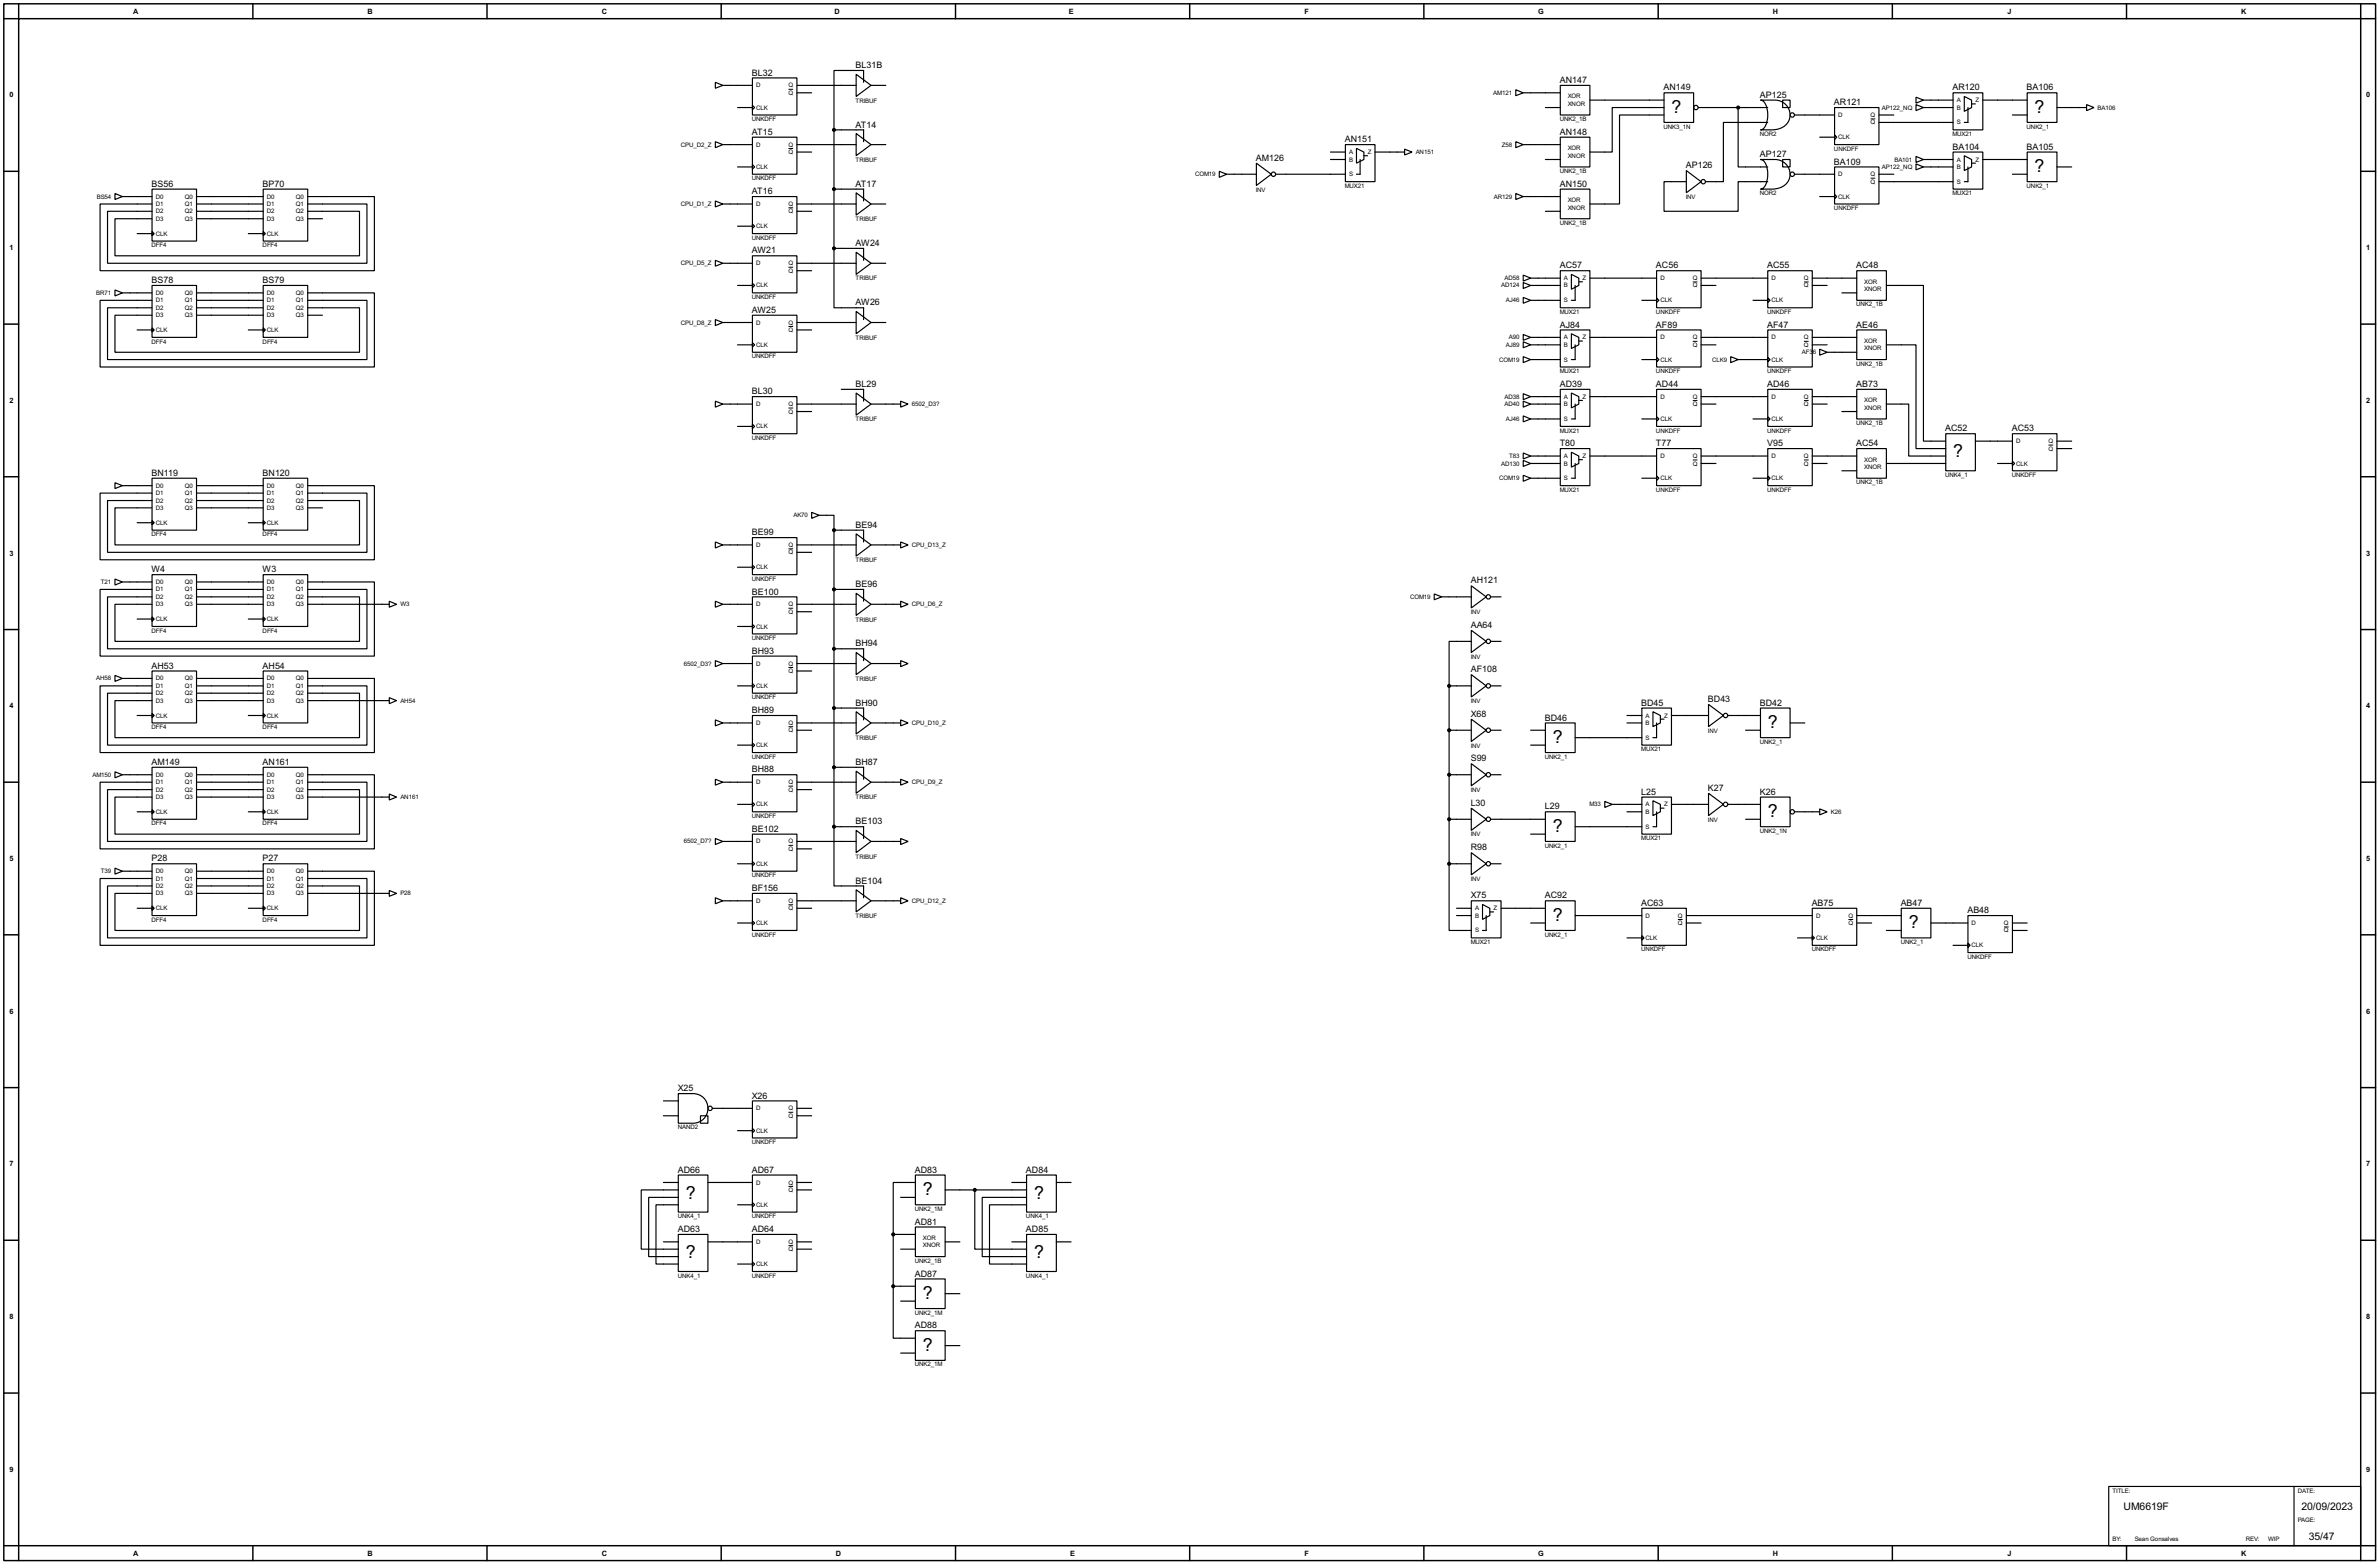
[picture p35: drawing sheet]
<svg xmlns="http://www.w3.org/2000/svg" width="815mm" height="536mm" viewBox="0 0 815 536" stroke-linecap="round" stroke-linejoin="round" font-family="sans-serif">
<defs><g id="words">
<g font-size="6.9">
<text x="572.8" y="38.6">?</text>
<text x="697.3" y="38.6">?</text>
<text x="697.3" y="58.8">?</text>
<text x="669.3" y="156.6">?</text>
<text x="605.8" y="249.4">?</text>
<text x="532.2" y="254.5">?</text>
<text x="605.8" y="279.9">?</text>
<text x="532.2" y="285">?</text>
<text x="532.2" y="315.4">?</text>
<text x="654.1" y="318">?</text>
<text x="235" y="410.6">?</text>
<text x="316.3" y="409.4">?</text>
<text x="354.4" y="410.6">?</text>
<text x="235" y="431">?</text>
<text x="354.4" y="431">?</text>
<text x="316.3" y="445">?</text>
<text x="316.3" y="462.8">?</text>
</g>
<g font-size="4">
<text x="727.8" y="517.5">UM6619F</text>
<text x="788.7" y="517.5">20/09/2023</text>
<text x="791.3" y="527.6">35/47</text>
</g>
<g font-size="3.4">
<text x="293.2" y="23.3">BL31B</text>
<text x="257.7" y="25.9">BL32</text>
<text x="534.5" y="28.4">AN147</text>
<text x="570.1" y="31">AN149</text>
<text x="603.1" y="33.5">AP125</text>
<text x="669.1" y="31">AR120</text>
<text x="694.5" y="31">BA106</text>
<text x="628.5" y="36">AR121</text>
<text x="257.7" y="46.2">AT15</text>
<text x="293.2" y="43.7">AT14</text>
<text x="534.5" y="46.2">AN148</text>
<text x="460.9" y="48.7">AN151</text>
<text x="603.1" y="53.8">AP127</text>
<text x="669.1" y="51.3">BA104</text>
<text x="694.5" y="51.3">BA105</text>
<text x="430.4" y="55.1">AM126</text>
<text x="577.7" y="57.7">AP126</text>
<text x="628.5" y="56.4">BA109</text>
<text x="51.9" y="64">BS56</text>
<text x="90" y="64">BP70</text>
<text x="293.2" y="64">AT17</text>
<text x="534.5" y="64">AN150</text>
<text x="257.7" y="66.5">AT16</text>
<text x="257.7" y="86.8">AW21</text>
<text x="293.2" y="84.3">AW24</text>
<text x="534.5" y="92">AC57</text>
<text x="567.5" y="92">AC56</text>
<text x="605.6" y="92">AC55</text>
<text x="636.1" y="92">AC48</text>
<text x="51.9" y="97">BS78</text>
<text x="90" y="97">BS79</text>
<text x="257.7" y="107.2">AW25</text>
<text x="293.2" y="104.7">AW26</text>
<text x="534.5" y="112.2">AJ84</text>
<text x="567.5" y="112.2">AF89</text>
<text x="605.6" y="112.2">AF47</text>
<text x="636.1" y="112.2">AE46</text>
<text x="257.7" y="135.1">BL30</text>
<text x="293.2" y="132.6">BL29</text>
<text x="534.5" y="132.6">AD39</text>
<text x="567.5" y="132.6">AD44</text>
<text x="605.6" y="132.6">AD46</text>
<text x="636.1" y="132.6">AB73</text>
<text x="666.6" y="147.8">AC52</text>
<text x="689.5" y="147.8">AC53</text>
<text x="534.5" y="152.9">T80</text>
<text x="567.5" y="152.9">T77</text>
<text x="605.6" y="152.9">V95</text>
<text x="636.1" y="152.9">AC54</text>
<text x="51.9" y="163">BN119</text>
<text x="90" y="163">BN120</text>
<text x="257.7" y="183.4">BE99</text>
<text x="293.2" y="180.9">BE94</text>
<text x="51.9" y="196.1">W4</text>
<text x="90" y="196.1">W3</text>
<text x="257.7" y="203.7">BE100</text>
<text x="293.2" y="201.2">BE96</text>
<text x="504" y="199.9">AH121</text>
<text x="504" y="215.2">AA64</text>
<text x="293.2" y="221.5">BH94</text>
<text x="257.7" y="224">BH93</text>
<text x="51.9" y="229.1">AH53</text>
<text x="90" y="229.1">AH54</text>
<text x="504" y="230.4">AF108</text>
<text x="257.7" y="244.4">BH89</text>
<text x="293.2" y="241.8">BH90</text>
<text x="504" y="245.6">X68</text>
<text x="562.5" y="241.8">BD45</text>
<text x="585.3" y="240.6">BD43</text>
<text x="603.1" y="241.8">BD42</text>
<text x="529.4" y="246.9">BD46</text>
<text x="51.9" y="262.1">AM149</text>
<text x="90" y="262.1">AN161</text>
<text x="293.2" y="262.1">BH87</text>
<text x="504" y="260.9">S99</text>
<text x="257.7" y="264.7">BH88</text>
<text x="562.5" y="272.3">L25</text>
<text x="585.3" y="271">K27</text>
<text x="603.1" y="272.3">K26</text>
<text x="504" y="276.1">L30</text>
<text x="529.4" y="277.4">L29</text>
<text x="257.7" y="285">BE102</text>
<text x="293.2" y="282.5">BE103</text>
<text x="504" y="291.4">R98</text>
<text x="51.9" y="295.2">P28</text>
<text x="90" y="295.2">P27</text>
<text x="257.7" y="305.3">BF156</text>
<text x="293.2" y="302.8">BE104</text>
<text x="504" y="307.9">X75</text>
<text x="529.4" y="307.9">AC92</text>
<text x="562.5" y="310.4">AC63</text>
<text x="620.9" y="310.4">AB75</text>
<text x="651.4" y="310.4">AB47</text>
<text x="674.2" y="312.9">AB48</text>
<text x="232.3" y="373.9">X25</text>
<text x="257.7" y="376.4">X26</text>
<text x="232.3" y="401.8">AD66</text>
<text x="257.7" y="401.8">AD67</text>
<text x="313.5" y="401.8">AD83</text>
<text x="351.6" y="401.8">AD84</text>
<text x="313.5" y="419.6">AD81</text>
<text x="232.3" y="422.2">AD63</text>
<text x="257.7" y="422.2">AD64</text>
<text x="351.6" y="422.2">AD85</text>
<text x="313.5" y="437.4">AD87</text>
<text x="313.5" y="455.2">AD88</text>
</g>
<g font-size="2.8">
<text x="45.7" y="4.7">A</text>
<text x="126" y="4.7">B</text>
<text x="206.2" y="4.7">C</text>
<text x="286" y="4.7">D</text>
<text x="366.3" y="4.7">E</text>
<text x="447.1" y="4.7">F</text>
<text x="527.2" y="4.7">G</text>
<text x="607.5" y="4.7">H</text>
<text x="688" y="4.7">J</text>
<text x="768.1" y="4.7">K</text>
<text x="3.2" y="33.4">0</text>
<text x="810.9" y="33.4">0</text>
<text x="3.2" y="85.7">1</text>
<text x="810.9" y="85.7">1</text>
<text x="3.2" y="138.1">2</text>
<text x="810.9" y="138.1">2</text>
<text x="3.2" y="190.4">3</text>
<text x="810.9" y="190.4">3</text>
<text x="3.2" y="242.7">4</text>
<text x="810.9" y="242.7">4</text>
<text x="3.2" y="295">5</text>
<text x="810.9" y="295">5</text>
<text x="3.2" y="347.4">6</text>
<text x="810.9" y="347.4">6</text>
<text x="3.2" y="399.7">7</text>
<text x="810.9" y="399.7">7</text>
<text x="3.2" y="452">8</text>
<text x="810.9" y="452">8</text>
<text x="3.2" y="504.3">9</text>
<text x="810.9" y="504.3">9</text>
<text x="45.7" y="533">A</text>
<text x="126" y="533">B</text>
<text x="206.2" y="533">C</text>
<text x="286.5" y="533">D</text>
<text x="366.8" y="533">E</text>
<text x="447.1" y="533">F</text>
<text x="527.2" y="533">G</text>
<text x="607.5" y="533">H</text>
<text x="688" y="533">J</text>
<text x="768.1" y="533">K</text>
</g>
<g font-size="2.4">
<text x="259.1" y="30">D</text>
<text x="270.2" y="30">Q</text>
<text x="270.2" y="32.5">Q</text>
<text x="293.2" y="35.2">TRIBUF</text>
<text x="511.8" y="32.5">AM121</text>
<text x="537.3" y="33.7">XOR</text>
<text x="670.6" y="35">A</text>
<text x="677" y="35">Z</text>
<text x="257.7" y="41.5">UNKDFF</text>
<text x="259.1" y="37.5">CLK</text>
<text x="534.5" y="41.5">UNK2_1B</text>
<text x="537.3" y="36.2">XNOR</text>
<text x="630" y="40.1">D</text>
<text x="641.1" y="40.1">Q</text>
<text x="645" y="37.5">AP122_NQ</text>
<text x="670.6" y="37.5">B</text>
<text x="718.9" y="37.5">BA106</text>
<text x="570.1" y="44.1">UNK3_1N</text>
<text x="603.1" y="46.6">NOR2</text>
<text x="630" y="47.7">CLK</text>
<text x="641.1" y="42.7">Q</text>
<text x="669.1" y="46.6">MUX21</text>
<text x="670.6" y="42.7">S</text>
<text x="694.5" y="44.1">UNK2_1</text>
<text x="233.3" y="50.2">CPU_D2_Z</text>
<text x="259.1" y="50.2">D</text>
<text x="270.2" y="52.8">Q</text>
<text x="270.2" y="50.2">Q</text>
<text x="462.3" y="52.8">A</text>
<text x="468.7" y="52.8">Z</text>
<text x="485.2" y="52.8">AN151</text>
<text x="514.7" y="50.2">Z58</text>
<text x="537.3" y="51.5">XOR</text>
<text x="628.5" y="51.6">UNKDFF</text>
<text x="259.1" y="57.9">CLK</text>
<text x="293.2" y="55.5">TRIBUF</text>
<text x="462.3" y="55.4">B</text>
<text x="534.5" y="59.3">UNK2_1B</text>
<text x="537.3" y="54">XNOR</text>
<text x="645" y="57.9">AP122_NQ</text>
<text x="649.2" y="55.4">BA101</text>
<text x="670.6" y="55.4">A</text>
<text x="670.6" y="57.9">B</text>
<text x="677" y="55.4">Z</text>
<text x="257.7" y="61.8">UNKDFF</text>
<text x="409.6" y="60.4">COM19</text>
<text x="430.4" y="65.6">INV</text>
<text x="460.9" y="64.3">MUX21</text>
<text x="462.3" y="60.4">S</text>
<text x="630" y="60.4">D</text>
<text x="641.1" y="62.9">Q</text>
<text x="641.1" y="60.4">Q</text>
<text x="670.6" y="62.9">S</text>
<text x="694.5" y="64.3">UNK2_1</text>
<text x="33.2" y="68.1">BS54</text>
<text x="53.4" y="68.1">D0</text>
<text x="53.4" y="70.6">D1</text>
<text x="63.3" y="68.1">Q0</text>
<text x="63.3" y="70.6">Q1</text>
<text x="91.5" y="68.1">D0</text>
<text x="91.5" y="70.6">D1</text>
<text x="101.4" y="68.1">Q0</text>
<text x="101.4" y="70.6">Q1</text>
<text x="233.3" y="70.6">CPU_D1_Z</text>
<text x="259.1" y="70.6">D</text>
<text x="270.2" y="70.6">Q</text>
<text x="511.9" y="68.1">AR129</text>
<text x="537.3" y="69.2">XOR</text>
<text x="537.3" y="71.8">XNOR</text>
<text x="577.7" y="68.2">INV</text>
<text x="603.1" y="66.9">NOR2</text>
<text x="628.5" y="72">UNKDFF</text>
<text x="630" y="68.1">CLK</text>
<text x="669.1" y="66.9">MUX21</text>
<text x="53.4" y="73.1">D2</text>
<text x="53.4" y="75.6">D3</text>
<text x="63.3" y="73.1">Q2</text>
<text x="63.3" y="75.6">Q3</text>
<text x="91.5" y="73.1">D2</text>
<text x="91.5" y="75.6">D3</text>
<text x="101.4" y="73.1">Q2</text>
<text x="101.4" y="75.6">Q3</text>
<text x="270.2" y="73.1">Q</text>
<text x="293.2" y="75.8">TRIBUF</text>
<text x="534.5" y="77">UNK2_1B</text>
<text x="53.4" y="80.8">CLK</text>
<text x="91.5" y="80.8">CLK</text>
<text x="257.7" y="82.2">UNKDFF</text>
<text x="259.1" y="78.2">CLK</text>
<text x="51.9" y="84.7">DFF4</text>
<text x="90" y="84.7">DFF4</text>
<text x="233.3" y="90.9">CPU_D5_Z</text>
<text x="259.1" y="90.9">D</text>
<text x="270.2" y="93.5">Q</text>
<text x="270.2" y="90.9">Q</text>
<text x="515.6" y="96">AD58</text>
<text x="536" y="96">A</text>
<text x="542.4" y="96">Z</text>
<text x="569" y="96">D</text>
<text x="580.1" y="96">Q</text>
<text x="607.1" y="96">D</text>
<text x="618.2" y="96">Q</text>
<text x="33" y="101">BR71</text>
<text x="53.4" y="101">D0</text>
<text x="63.3" y="101">Q0</text>
<text x="91.5" y="101">D0</text>
<text x="101.4" y="101">Q0</text>
<text x="259.1" y="98.5">CLK</text>
<text x="293.2" y="96.1">TRIBUF</text>
<text x="514.5" y="98.5">AD124</text>
<text x="536" y="98.5">B</text>
<text x="580.1" y="98.5">Q</text>
<text x="618.2" y="98.5">Q</text>
<text x="638.9" y="97.2">XOR</text>
<text x="638.9" y="99.7">XNOR</text>
<text x="53.4" y="103.6">D1</text>
<text x="53.4" y="106.2">D2</text>
<text x="63.3" y="103.6">Q1</text>
<text x="63.3" y="106.2">Q2</text>
<text x="91.5" y="103.6">D1</text>
<text x="91.5" y="106.2">D2</text>
<text x="101.4" y="103.6">Q1</text>
<text x="101.4" y="106.2">Q2</text>
<text x="257.7" y="102.4">UNKDFF</text>
<text x="516.1" y="103.6">AJ46</text>
<text x="534.5" y="107.6">MUX21</text>
<text x="536" y="103.6">S</text>
<text x="567.5" y="107.6">UNKDFF</text>
<text x="569" y="103.6">CLK</text>
<text x="605.6" y="107.6">UNKDFF</text>
<text x="607.1" y="103.6">CLK</text>
<text x="636.1" y="105">UNK2_1B</text>
<text x="53.4" y="113.7">CLK</text>
<text x="53.4" y="108.7">D3</text>
<text x="63.3" y="108.7">Q3</text>
<text x="91.5" y="113.7">CLK</text>
<text x="91.5" y="108.7">D3</text>
<text x="101.4" y="108.7">Q3</text>
<text x="233.3" y="111.2">CPU_D8_Z</text>
<text x="259.1" y="111.2">D</text>
<text x="270.2" y="113.7">Q</text>
<text x="270.2" y="111.2">Q</text>
<text x="51.9" y="117.7">DFF4</text>
<text x="90" y="117.7">DFF4</text>
<text x="259.1" y="118.9">CLK</text>
<text x="293.2" y="116.4">TRIBUF</text>
<text x="516.1" y="118.9">AJ89</text>
<text x="517.1" y="116.3">A90</text>
<text x="536" y="116.3">A</text>
<text x="536" y="118.9">B</text>
<text x="542.4" y="116.3">Z</text>
<text x="569" y="116.3">D</text>
<text x="580.1" y="118.9">Q</text>
<text x="580.1" y="116.3">Q</text>
<text x="607.1" y="116.3">D</text>
<text x="618.2" y="118.9">Q</text>
<text x="618.2" y="116.3">Q</text>
<text x="638.9" y="117.5">XOR</text>
<text x="257.7" y="122.8">UNKDFF</text>
<text x="513.7" y="123.9">COM19</text>
<text x="536" y="123.9">S</text>
<text x="569" y="123.9">CLK</text>
<text x="586.7" y="123.9">CLK9</text>
<text x="607.1" y="123.9">CLK</text>
<text x="617.5" y="121.4">AF3</text>
<text x="621.2" y="121.4">6</text>
<text x="636.1" y="125.3">UNK2_1B</text>
<text x="638.9" y="120">XNOR</text>
<text x="534.5" y="127.8">MUX21</text>
<text x="567.5" y="127.8">UNKDFF</text>
<text x="605.6" y="127.8">UNKDFF</text>
<text x="515.6" y="136.6">AD38</text>
<text x="536" y="136.6">A</text>
<text x="542.4" y="136.6">Z</text>
<text x="569" y="136.6">D</text>
<text x="580.1" y="136.6">Q</text>
<text x="607.1" y="136.6">D</text>
<text x="618.2" y="136.6">Q</text>
<text x="638.9" y="137.8">XOR</text>
<text x="259.1" y="139.1">D</text>
<text x="270.2" y="141.7">Q</text>
<text x="270.2" y="139.1">Q</text>
<text x="312.5" y="139.1">6502_D3?</text>
<text x="515.6" y="139.1">AD40</text>
<text x="536" y="139.1">B</text>
<text x="580.1" y="139.1">Q</text>
<text x="618.2" y="139.1">Q</text>
<text x="638.9" y="140.4">XNOR</text>
<text x="259.1" y="146.8">CLK</text>
<text x="293.2" y="144.4">TRIBUF</text>
<text x="516.1" y="144.3">AJ46</text>
<text x="534.5" y="148.2">MUX21</text>
<text x="536" y="144.3">S</text>
<text x="567.5" y="148.2">UNKDFF</text>
<text x="569" y="144.3">CLK</text>
<text x="605.6" y="148.2">UNKDFF</text>
<text x="607.1" y="144.3">CLK</text>
<text x="636.1" y="145.7">UNK2_1B</text>
<text x="257.7" y="150.7">UNKDFF</text>
<text x="690.9" y="151.8">D</text>
<text x="702" y="154.4">Q</text>
<text x="702" y="151.8">Q</text>
<text x="514.5" y="159.5">AD130</text>
<text x="517.2" y="157">T83</text>
<text x="536" y="157">A</text>
<text x="536" y="159.5">B</text>
<text x="542.4" y="157">Z</text>
<text x="569" y="157">D</text>
<text x="580.1" y="159.5">Q</text>
<text x="580.1" y="157">Q</text>
<text x="607.1" y="157">D</text>
<text x="618.2" y="159.5">Q</text>
<text x="618.2" y="157">Q</text>
<text x="638.9" y="158.1">XOR</text>
<text x="638.9" y="160.7">XNOR</text>
<text x="690.9" y="159.5">CLK</text>
<text x="53.4" y="167.1">D0</text>
<text x="63.3" y="167.1">Q0</text>
<text x="91.5" y="167.1">D0</text>
<text x="101.4" y="167.1">Q0</text>
<text x="513.7" y="164.5">COM19</text>
<text x="536" y="164.5">S</text>
<text x="569" y="164.5">CLK</text>
<text x="607.1" y="164.5">CLK</text>
<text x="636.1" y="165.9">UNK2_1B</text>
<text x="666.6" y="163.4">UNK4_1</text>
<text x="689.5" y="163.4">UNKDFF</text>
<text x="53.4" y="169.7">D1</text>
<text x="53.4" y="172.2">D2</text>
<text x="63.3" y="169.7">Q1</text>
<text x="63.3" y="172.2">Q2</text>
<text x="91.5" y="169.7">D1</text>
<text x="91.5" y="172.2">D2</text>
<text x="101.4" y="169.7">Q1</text>
<text x="101.4" y="172.2">Q2</text>
<text x="534.5" y="168.5">MUX21</text>
<text x="567.5" y="168.5">UNKDFF</text>
<text x="605.6" y="168.5">UNKDFF</text>
<text x="53.4" y="179.8">CLK</text>
<text x="53.4" y="174.7">D3</text>
<text x="63.3" y="174.7">Q3</text>
<text x="91.5" y="179.8">CLK</text>
<text x="91.5" y="174.7">D3</text>
<text x="101.4" y="174.7">Q3</text>
<text x="271.9" y="177.3">AK70</text>
<text x="51.9" y="183.8">DFF4</text>
<text x="90" y="183.8">DFF4</text>
<text x="259.1" y="187.4">D</text>
<text x="270.2" y="190">Q</text>
<text x="270.2" y="187.4">Q</text>
<text x="312.5" y="187.4">CPU_D13_Z</text>
<text x="259.1" y="195.1">CLK</text>
<text x="293.2" y="192.7">TRIBUF</text>
<text x="34.6" y="200.1">T21</text>
<text x="53.4" y="200.1">D0</text>
<text x="53.4" y="202.7">D1</text>
<text x="63.3" y="200.1">Q0</text>
<text x="63.3" y="202.7">Q1</text>
<text x="91.5" y="200.1">D0</text>
<text x="91.5" y="202.7">D1</text>
<text x="101.4" y="200.1">Q0</text>
<text x="101.4" y="202.7">Q1</text>
<text x="257.7" y="199">UNKDFF</text>
<text x="53.4" y="205.2">D2</text>
<text x="53.4" y="207.8">D3</text>
<text x="63.3" y="205.2">Q2</text>
<text x="63.3" y="207.8">Q3</text>
<text x="91.5" y="205.2">D2</text>
<text x="91.5" y="207.8">D3</text>
<text x="101.4" y="205.2">Q2</text>
<text x="101.4" y="207.8">Q3</text>
<text x="137.2" y="207.8">W3</text>
<text x="259.1" y="207.8">D</text>
<text x="270.2" y="207.8">Q</text>
<text x="312.5" y="207.8">CPU_D6_Z</text>
<text x="483.2" y="205.2">COM19</text>
<text x="53.4" y="212.8">CLK</text>
<text x="91.5" y="212.8">CLK</text>
<text x="259.1" y="215.4">CLK</text>
<text x="270.2" y="210.3">Q</text>
<text x="293.2" y="213">TRIBUF</text>
<text x="504" y="210.4">INV</text>
<text x="51.9" y="216.8">DFF4</text>
<text x="90" y="216.8">DFF4</text>
<text x="257.7" y="219.3">UNKDFF</text>
<text x="504" y="225.7">INV</text>
<text x="33" y="233.2">AH58</text>
<text x="53.4" y="233.2">D0</text>
<text x="63.3" y="233.2">Q0</text>
<text x="91.5" y="233.2">D0</text>
<text x="101.4" y="233.2">Q0</text>
<text x="234.3" y="228.1">6502_D3?</text>
<text x="259.1" y="228.1">D</text>
<text x="270.2" y="230.6">Q</text>
<text x="270.2" y="228.1">Q</text>
<text x="293.2" y="233.3">TRIBUF</text>
<text x="53.4" y="235.7">D1</text>
<text x="53.4" y="238.2">D2</text>
<text x="63.3" y="235.7">Q1</text>
<text x="63.3" y="238.2">Q2</text>
<text x="91.5" y="235.7">D1</text>
<text x="91.5" y="238.2">D2</text>
<text x="101.4" y="235.7">Q1</text>
<text x="101.4" y="238.2">Q2</text>
<text x="257.7" y="239.6">UNKDFF</text>
<text x="259.1" y="235.7">CLK</text>
<text x="53.4" y="245.9">CLK</text>
<text x="53.4" y="240.8">D3</text>
<text x="63.3" y="240.8">Q3</text>
<text x="91.5" y="245.9">CLK</text>
<text x="91.5" y="240.8">D3</text>
<text x="101.4" y="240.8">Q3</text>
<text x="137.2" y="240.8">AH54</text>
<text x="504" y="240.9">INV</text>
<text x="563.9" y="245.9">A</text>
<text x="570.3" y="245.9">Z</text>
<text x="51.9" y="249.8">DFF4</text>
<text x="90" y="249.8">DFF4</text>
<text x="259.1" y="248.4">D</text>
<text x="270.2" y="250.9">Q</text>
<text x="270.2" y="248.4">Q</text>
<text x="312.5" y="248.4">CPU_D10_Z</text>
<text x="563.9" y="248.4">B</text>
<text x="585.3" y="251.1">INV</text>
<text x="259.1" y="256">CLK</text>
<text x="293.2" y="253.6">TRIBUF</text>
<text x="504" y="256.2">INV</text>
<text x="562.5" y="257.4">MUX21</text>
<text x="563.9" y="253.5">S</text>
<text x="603.1" y="254.9">UNK2_1</text>
<text x="257.7" y="260">UNKDFF</text>
<text x="529.4" y="260">UNK2_1</text>
<text x="31.7" y="266.2">AM150</text>
<text x="53.4" y="266.2">D0</text>
<text x="53.4" y="268.7">D1</text>
<text x="63.3" y="266.2">Q0</text>
<text x="63.3" y="268.7">Q1</text>
<text x="91.5" y="266.2">D0</text>
<text x="91.5" y="268.7">D1</text>
<text x="101.4" y="266.2">Q0</text>
<text x="101.4" y="268.7">Q1</text>
<text x="259.1" y="268.7">D</text>
<text x="270.2" y="268.7">Q</text>
<text x="312.5" y="268.7">CPU_D9_Z</text>
<text x="53.4" y="271.3">D2</text>
<text x="53.4" y="273.8">D3</text>
<text x="63.3" y="271.3">Q2</text>
<text x="63.3" y="273.8">Q3</text>
<text x="91.5" y="271.3">D2</text>
<text x="91.5" y="273.8">D3</text>
<text x="101.4" y="271.3">Q2</text>
<text x="101.4" y="273.8">Q3</text>
<text x="137.2" y="273.8">AN161</text>
<text x="270.2" y="271.3">Q</text>
<text x="293.2" y="273.9">TRIBUF</text>
<text x="504" y="271.4">INV</text>
<text x="53.4" y="278.9">CLK</text>
<text x="91.5" y="278.9">CLK</text>
<text x="257.7" y="280.3">UNKDFF</text>
<text x="259.1" y="276.3">CLK</text>
<text x="544.7" y="276.3">M33</text>
<text x="563.9" y="276.3">A</text>
<text x="563.9" y="278.9">B</text>
<text x="570.3" y="276.3">Z</text>
<text x="585.3" y="281.6">INV</text>
<text x="627.4" y="278.9">K26</text>
<text x="51.9" y="282.8">DFF4</text>
<text x="90" y="282.8">DFF4</text>
<text x="504" y="286.6">INV</text>
<text x="562.5" y="287.9">MUX21</text>
<text x="563.9" y="284">S</text>
<text x="603.1" y="285.4">UNK2_1N</text>
<text x="234.3" y="289">6502_D7?</text>
<text x="259.1" y="289">D</text>
<text x="270.2" y="291.6">Q</text>
<text x="270.2" y="289">Q</text>
<text x="529.4" y="290.4">UNK2_1</text>
<text x="34.6" y="299.2">T39</text>
<text x="53.4" y="299.2">D0</text>
<text x="63.3" y="299.2">Q0</text>
<text x="91.5" y="299.2">D0</text>
<text x="101.4" y="299.2">Q0</text>
<text x="259.1" y="296.7">CLK</text>
<text x="293.2" y="294.3">TRIBUF</text>
<text x="53.4" y="301.7">D1</text>
<text x="53.4" y="304.3">D2</text>
<text x="63.3" y="301.7">Q1</text>
<text x="63.3" y="304.3">Q2</text>
<text x="91.5" y="301.7">D1</text>
<text x="91.5" y="304.3">D2</text>
<text x="101.4" y="301.7">Q1</text>
<text x="101.4" y="304.3">Q2</text>
<text x="257.7" y="300.6">UNKDFF</text>
<text x="504" y="301.9">INV</text>
<text x="53.4" y="311.9">CLK</text>
<text x="53.4" y="306.8">D3</text>
<text x="63.3" y="306.8">Q3</text>
<text x="91.5" y="311.9">CLK</text>
<text x="91.5" y="306.8">D3</text>
<text x="101.4" y="306.8">Q3</text>
<text x="137.2" y="306.8">P28</text>
<text x="259.1" y="309.4">D</text>
<text x="270.2" y="311.9">Q</text>
<text x="270.2" y="309.4">Q</text>
<text x="312.5" y="309.4">CPU_D12_Z</text>
<text x="505.5" y="311.9">A</text>
<text x="511.9" y="311.9">Z</text>
<text x="51.9" y="315.8">DFF4</text>
<text x="90" y="315.8">DFF4</text>
<text x="259.1" y="317">CLK</text>
<text x="293.2" y="314.6">TRIBUF</text>
<text x="505.5" y="314.4">B</text>
<text x="563.9" y="314.4">D</text>
<text x="575" y="317">Q</text>
<text x="575" y="314.4">Q</text>
<text x="622.4" y="314.4">D</text>
<text x="633.5" y="317">Q</text>
<text x="633.5" y="314.4">Q</text>
<text x="675.7" y="317">D</text>
<text x="686.8" y="317">Q</text>
<text x="257.7" y="320.9">UNKDFF</text>
<text x="504" y="323.5">MUX21</text>
<text x="505.5" y="319.5">S</text>
<text x="529.4" y="320.9">UNK2_1</text>
<text x="563.9" y="322.1">CLK</text>
<text x="622.4" y="322.1">CLK</text>
<text x="651.4" y="323.5">UNK2_1</text>
<text x="686.8" y="319.5">Q</text>
<text x="562.5" y="326">UNKDFF</text>
<text x="620.9" y="326">UNKDFF</text>
<text x="674.2" y="328.5">UNKDFF</text>
<text x="675.7" y="324.6">CLK</text>
<text x="259.1" y="380.5">D</text>
<text x="270.2" y="383">Q</text>
<text x="270.2" y="380.5">Q</text>
<text x="232.3" y="387">NAND2</text>
<text x="259.1" y="388.1">CLK</text>
<text x="257.7" y="392">UNKDFF</text>
<text x="259.1" y="405.9">D</text>
<text x="270.2" y="405.9">Q</text>
<text x="259.1" y="413.5">CLK</text>
<text x="270.2" y="408.4">Q</text>
<text x="232.3" y="417.4">UNK4_1</text>
<text x="257.7" y="417.4">UNKDFF</text>
<text x="313.5" y="414.9">UNK2_1M</text>
<text x="351.6" y="417.4">UNK4_1</text>
<text x="316.3" y="424.9">XOR</text>
<text x="259.1" y="426.2">D</text>
<text x="270.2" y="428.7">Q</text>
<text x="270.2" y="426.2">Q</text>
<text x="316.3" y="427.4">XNOR</text>
<text x="232.3" y="437.8">UNK4_1</text>
<text x="257.7" y="437.8">UNKDFF</text>
<text x="259.1" y="433.8">CLK</text>
<text x="313.5" y="432.7">UNK2_1B</text>
<text x="351.6" y="437.8">UNK4_1</text>
<text x="313.5" y="450.5">UNK2_1M</text>
<text x="313.5" y="468.2">UNK2_1M</text>
<text x="724" y="511.5">TITLE:</text>
<text x="787.5" y="511.5">DATE:</text>
<text x="787.5" y="521.6">PAGE:</text>
<text x="724" y="528">BY:</text>
<text x="731.6" y="528">Sean Gonsalves</text>
<text x="769.7" y="528">REV:</text>
<text x="777.3" y="528">WIP</text>
</g>
</g></defs>
<g fill="none" stroke="#000" stroke-width=".5">
<path d="M1.3 1.3h812.8v533.4h-812.8zM6.4 6.4h802.6v523.2h-802.6zM6.4 1.3v5.1h-5.1M86.7 1.3v5.1M166.9 1.3v5.1M247.2 1.3v5.1M327.5 1.3v5.1M407.7 1.3v5.1M488 1.3v5.1M568.3 1.3v5.1M648.5 1.3v5.1M728.8 1.3v5.1"/>
<path d="M809 1.3v5.1h5.1M1.3 58.7h5.1M809 58.7h5.1M1.3 111.1h5.1M809 111.1h5.1M1.3 163.4h5.1M809 163.4h5.1M1.3 215.7h5.1M809 215.7h5.1M1.3 268h5.1M809 268h5.1M1.3 320.3h5.1"/>
<path d="M809 320.3h5.1M1.3 372.7h5.1M809 372.7h5.1M1.3 425h5.1M809 425h5.1M1.3 477.3h5.1M809 477.3h5.1M1.3 529.6h5.1v5.1M86.7 529.6v5.1M166.9 529.6v5.1M247.2 529.6v5.1M327.5 529.6v5.1"/>
<path d="M407.7 529.6v5.1M488 529.6v5.1M568.3 529.6v5.1M648.5 529.6v5.1M728.8 529.6v5.1M814.1 529.6h-5.1v5.1"/>
</g>
<g fill="none" stroke="#000" stroke-width=".4">
<path d="M245.2 28.2l2.5 1.1-2.5 1zM247.7 29.3h10.2M252.8 36.9h5.1M257.9 26.7h15.2v12.7h-15.2zM257.9 36.1l.7 .8-.7 .7zM273.1 29.3h20.3M273.1 31.8h5.1M293.4 25.5l5.1 3.8-5.1 3.8zM296 28.2v-4h-10.2v20.3M298.5 29.3h5.1M519.5 30.8l2.5 1-2.5 1zM522 31.8h12.7"/>
<path d="M529.6 36.9h5.1M534.7 29.3h10.2v10.1h-10.2zM544.9 34.3h25.4M570.3 31.8h10.1v10.2h-10.1zM570.3 36.9h-17.8v15.2h-7.6M570.3 39.4h-15.3v30.5h-10.1M582 36.9h23.8M595.7 36.9v20.3h10.1M603.3 34.3h1.4a10.1 10.1 0 0 1 6.9 1.2 5 5 0 0 1 1.5 5.7 5 5 0 0 1-4.9 3.2l-4.9 .1a3.2 3.2 0 0 0 2.3-3.1 7.8 7.8 0 0 0-1.3-6.7zM610.9 34.3h2.6v2.6h-2.6zM615 39.4h13.7M628.7 36.9h15.2v12.7h-15.2z"/>
<path d="M643.9 39.4h5.1M656.6 33.3l2.6 1-2.6 1.1zM656.6 35.9l2.6 1-2.6 1zM659.2 34.3h10.1M659.2 36.9h10.1M669.3 31.8h10.2v12.7h-10.2zM673.2 33.1l2.5 1.2v2.6l-2.5 1.3zM674.4 36.9v5.1h-1.2M675.7 35.6h1.3M679.5 34.3h15.2M689.7 39.4h5M694.7 31.8h10.2v10.2h-10.2z"/>
<path d="M704.9 36.9h10.2M715.1 35.9l2.5 1-2.5 1zM245.2 48.6l2.5 1-2.5 1zM247.7 49.6h10.2M252.8 57.2h5.1M257.9 47h15.2v12.7h-15.2zM257.9 56.4l.7 .8-.7 .8zM273.1 49.6h20.3M273.1 52.1h5.1M285.8 44.5v40.6M285.8 44.5h10.2v4.1M293.4 45.8l5.1 3.8-5.1 3.8z"/>
<path d="M298.5 49.6h5.1M417.9 58.7l2.5 1-2.5 1.1zM420.4 59.7h10.2M430.6 55.9l5.1 3.8-5.1 3.9zM437.2 59.7h23.9M456 52.1h5.1M456 54.7h5.1M461.1 49.6h10.1v12.7h-10.1zM464.9 50.9l2.5 1.2v2.6l-2.5 1.2zM466.1 54.7v5h-1.2M467.4 53.4h1.3M471.2 52.1h10.2"/>
<path d="M481.4 51.1l2.5 1-2.5 1zM519.5 48.6l2.5 1-2.5 1zM522 49.6h12.7M529.6 54.7h5.1M534.7 47h10.2v10.2h-10.2zM577.9 58.5l5.1 3.8-5.1 3.8zM603.3 54.7h1.4a10.2 10.2 0 0 1 6.9 1.1 5 5 0 0 1 1.5 5.7 5 5 0 0 1-4.9 3.2l-4.9 .1a3.2 3.2 0 0 0 2.3-3.1 7.7 7.7 0 0 0-1.3-6.7zM605.8 42h-15.2v20.3h-6.1M610.9 54.7h2.6v2.5h-2.6zM615 59.7h13.7M623.6 47h5.1M628.7 46.3l.8 .7-.8 .8z"/>
<path d="M628.7 57.2h15.2v12.7h-15.2zM643.9 59.7h5.1M643.9 42h25.4M656.6 53.6l2.6 1.1-2.6 1zM656.6 56.2l2.6 1-2.6 1zM659.2 54.7h10.1M659.2 57.2h10.1M669.3 52.1h10.2v12.7h-10.2zM673.2 53.4l2.5 1.3v2.5l-2.5 1.3zM674.4 57.2v5.1h-1.2M675.7 55.9h1.3M679.5 54.7h15.2"/>
<path d="M689.7 59.7h5M694.7 52.1h10.2v10.2h-10.2zM704.9 57.2h5.1M39.4 66.3l2.6 1.1-2.6 1zM42 67.4h10.1M52.1 64.8h15.3v17.8h-15.3zM52.1 79.3l.8 .8-.8 .7zM67.4 67.4h22.8M67.4 69.9h22.8M67.4 72.4h22.8M67.4 75h22.8M90.2 64.8h15.3v17.8h-15.3z"/>
<path d="M90.2 79.3l.8 .8-.8 .7zM105.5 67.4h22.8v25.4h-94v-22.9h17.8M105.5 69.9h20.3v20.3h-88.9v-17.8h15.2M105.5 72.4h17.7v15.3h-83.8v-12.7h12.7M105.5 75h5M245.2 68.9l2.5 1-2.5 1zM247.7 69.9h10.2M252.8 77.5h5.1M257.9 67.4h15.2v12.7h-15.2zM257.9 76.8l.7 .7-.7 .8zM273.1 69.9h20.3M273.1 72.4h5.1"/>
<path d="M285.8 64.8h10.2v4.1M293.4 66.1l5.1 3.8-5.1 3.8zM298.5 69.9h5.1M519.5 66.3l2.5 1.1-2.5 1zM522 67.4h12.7M529.6 72.4h5.1M534.7 64.8h10.2v10.2h-10.2zM577.9 62.3h-7.6v10.1h25.4v-10.1h10.1M623.6 67.4h5.1M628.7 66.6l.8 .8-.8 .7zM643.9 62.3h25.4M39.4 99.4l2.6 1-2.6 1z"/>
<path d="M47 80.1h5.1M52.1 97.8h15.3v17.8h-15.3zM85.1 80.1h5.1M90.2 97.8h15.3v17.8h-15.3zM245.2 89.2l2.5 1-2.5 1zM247.7 90.2h10.2M252.8 97.8h5.1M257.9 87.7h15.2v12.7h-15.2zM257.9 97.1l.7 .7-.7 .8zM273.1 90.2h20.3M273.1 92.8h5.1M285.8 85.1v20.4h10.2v4"/>
<path d="M285.8 85.1h10.2v4.1M293.4 86.4l5.1 3.8-5.1 3.8zM298.5 90.2h5.1M522 94.3l2.6 1-2.6 1zM522 96.8l2.6 1-2.6 1.1zM524.6 95.3h10.1M524.6 97.8h10.1M534.7 92.8h10.2v12.7h-10.2zM538.5 94l2.6 1.3v2.5l-2.6 1.3zM539.8 97.8v5.1h-1.3M541.1 96.6h1.2M544.9 95.3h22.8"/>
<path d="M567.7 92.8h15.3v12.7h-15.3zM583 95.3h22.8M583 97.8h5.1M605.8 92.8h15.3v12.7h-15.3zM621.1 95.3h15.2M621.1 97.8h5.1M636.3 92.8h10.2v10.1h-10.2zM646.5 97.8h12.7v53.4h7.6M42 100.4h10.1M47 113.1h5.1M52.1 112.3l.8 .8-.8 .7zM67.4 100.4h22.8"/>
<path d="M67.4 102.9h22.8M67.4 105.5h22.8M67.4 108h22.8M85.1 113.1h5.1M90.2 112.3l.8 .8-.8 .7zM105.5 100.4h22.8v25.4h-94v-22.9h17.8M105.5 102.9h20.3v20.3h-88.9v-17.7h15.2M105.5 105.5h17.7v15.2h-83.8v-12.7h12.7M105.5 108h5M245.2 109.5l2.5 1-2.5 1.1zM247.7 110.5h10.2M252.8 118.2h5.1"/>
<path d="M257.9 108h15.2v12.7h-15.2zM257.9 117.4l.7 .8-.7 .7zM273.1 110.5h20.3M273.1 113.1h5.1M293.4 106.7l5.1 3.8-5.1 3.9zM298.5 110.5h5.1M522 101.9l2.6 1-2.6 1zM522 114.6l2.6 1-2.6 1zM522 117.1l2.6 1.1-2.6 1zM524.6 102.9h10.1M524.6 115.6h10.1M524.6 118.2h10.1"/>
<path d="M534.7 113.1h10.2v12.7h-10.2zM538.5 114.4l2.6 1.2v2.6l-2.6 1.2zM539.8 118.2v5h-1.3M541.1 116.9h1.2M544.9 115.6h22.8M562.7 102.9h5M567.7 102.2l.8 .7-.8 .8zM567.7 113.1h15.3v12.7h-15.3zM583 115.6h22.8M583 118.2h5.1M600.8 102.9h5M605.8 102.2l.8 .7-.8 .8z"/>
<path d="M605.8 113.1h15.3v12.7h-15.3zM621.1 115.6h15.2M621.1 118.2h5.1M623.6 119.7l2.6 1-2.6 1zM631.2 100.4h5.1M636.3 113.1h10.2v10.1h-10.2zM646.5 118.2h10.1v35.5h10.2M245.2 137.5l2.5 1-2.5 1zM247.7 138.5h10.2M257.9 135.9h15.2v12.7h-15.2zM273.1 138.5h20.3M288.3 133.4h7.7v4.1"/>
<path d="M293.4 134.7l5.1 3.8-5.1 3.8zM298.5 138.5h10.2M308.7 137.5l2.5 1-2.5 1zM522 122.2l2.6 1-2.6 1.1zM522 134.9l2.6 1-2.6 1.1zM522 137.5l2.6 1-2.6 1zM524.6 138.5h10.1M524.6 135.9h10.1M524.6 123.2h10.1M534.7 133.4h10.2v12.7h-10.2zM538.5 134.7l2.6 1.2v2.6l-2.6 1.3zM539.8 138.5v5.1h-1.3"/>
<path d="M541.1 137.2h1.2M544.9 135.9h22.8M562.7 123.2h5M567.7 122.5l.8 .7-.8 .8zM567.7 133.4h15.3v12.7h-15.3zM583 138.5h5.1M583 135.9h22.8M593.1 122.2l2.6 1-2.6 1.1zM595.7 123.2h10.1M605.8 122.5l.8 .7-.8 .8zM605.8 133.4h15.3v12.7h-15.3zM621.1 138.5h5.1"/>
<path d="M621.1 135.9h15.2M626.2 120.7h10.1M636.3 133.4h10.2v10.2h-10.2zM646.5 138.5h7.6v17.8h12.7M252.8 146.1h5.1M257.9 145.3l.7 .8-.7 .8zM273.1 141h5.1M522 155.2l2.6 1.1-2.6 1zM522 157.8l2.6 1-2.6 1zM522 142.5l2.6 1.1-2.6 1zM524.6 156.3h10.1M524.6 158.8h10.1"/>
<path d="M524.6 143.6h10.1M534.7 153.7h10.2v12.7h-10.2zM538.5 155l2.6 1.3v2.5l-2.6 1.3zM539.8 158.8v5.1h-1.3M541.1 157.5h1.2M544.9 156.3h22.8M562.7 143.6h5M567.7 153.7h15.3v12.7h-15.3zM567.7 142.8l.8 .8-.8 .7zM583 156.3h22.8M583 158.8h5.1M600.8 143.6h5"/>
<path d="M605.8 153.7h15.3v12.7h-15.3zM605.8 142.8l.8 .8-.8 .7zM621.1 156.3h15.2M621.1 158.8h5.1M631.2 141h5.1M636.3 153.7h10.2v10.2h-10.2zM646.5 158.8h20.3M666.8 148.6h10.2v12.7h-10.2zM677 151.2h12.7M684.6 158.8h5.1M689.7 148.6h15.2v12.7h-15.2zM689.7 158l.7 .8-.7 .8z"/>
<path d="M704.9 151.2h5.1M704.9 153.7h5.1M39.4 165.4l2.6 1-2.6 1zM42 166.4h10.1M47 179.1h5.1M52.1 163.9h15.3v17.8h-15.3zM52.1 178.4l.8 .7-.8 .8zM67.4 166.4h22.8M67.4 169h22.8M67.4 171.5h22.8M67.4 174h22.8M85.1 179.1h5.1"/>
<path d="M90.2 163.9h15.3v17.8h-15.3zM90.2 178.4l.8 .7-.8 .8zM105.5 166.4h22.8v25.4h-94v-22.8h17.8M105.5 169h20.3v20.3h-88.9v-17.8h15.2M105.5 171.5h17.7v15.2h-83.8v-12.7h12.7M105.5 174h5M278.2 175.6l2.5 1-2.5 1zM280.7 176.6h5.1v5.1M522 162.9l2.6 1-2.6 1zM524.6 163.9h10.1M562.7 163.9h5M567.7 163.1l.8 .8-.8 .7z"/>
<path d="M600.8 163.9h5M605.8 163.1l.8 .8-.8 .7zM631.2 161.3h5.1M39.4 198.4l2.6 1-2.6 1.1zM42 199.4h10.1M52.1 196.9h15.3v17.8h-15.3zM67.4 199.4h22.8M90.2 196.9h15.3v17.8h-15.3zM105.5 199.4h22.8v25.4h-94v-22.8h17.8M245.2 185.7l2.5 1-2.5 1.1zM247.7 186.7h10.2M252.8 194.4h5.1"/>
<path d="M257.9 184.2h15.2v12.7h-15.2zM257.9 193.6l.7 .8-.7 .7zM273.1 186.7h20.3M273.1 189.3h5.1M285.8 181.7h10.2v4M285.8 181.7v101.6M293.4 182.9l5.1 3.8-5.1 3.9zM298.5 186.7h10.2M308.7 185.7l2.5 1-2.5 1.1zM47 212.1h5.1M52.1 211.4l.8 .7-.8 .8zM67.4 202h22.8"/>
<path d="M67.4 204.5h22.8M67.4 207.1h22.8M85.1 212.1h5.1M90.2 211.4l.8 .7-.8 .8zM105.5 202h20.3v20.3h-88.9v-17.8h15.2M105.5 204.5h17.7v15.3h-83.8v-12.7h12.7M105.5 207.1h27.9M133.4 206l2.5 1.1-2.5 1zM245.2 206l2.5 1.1-2.5 1zM247.7 207.1h10.2M252.8 214.7h5.1M257.9 204.5h15.2v12.7h-15.2z"/>
<path d="M257.9 213.9l.7 .8-.7 .7zM273.1 207.1h20.3M273.1 209.6h5.1M285.8 202h10.2v4M293.4 203.3l5.1 3.8-5.1 3.8zM298.5 207.1h10.2M308.7 206l2.5 1.1-2.5 1zM491.5 203.5l2.6 1-2.6 1zM494.1 204.5h10.1M504.2 216l5.1 3.8-5.1 3.8zM504.2 200.7l5.1 3.8-5.1 3.8zM504.2 219.8h-7.6v15.2"/>
<path d="M510.8 204.5h3.6M510.8 219.8h3.6M39.4 231.4l2.6 1.1-2.6 1zM42 232.5h10.1M52.1 229.9h15.3v17.8h-15.3zM67.4 232.5h22.8M67.4 235h22.8M67.4 237.5h22.8M90.2 229.9h15.3v17.8h-15.3zM105.5 232.5h22.8v25.4h-94v-22.9h17.8M105.5 235h20.3v20.3h-88.9v-17.8h15.2M105.5 237.5h17.7v15.3h-83.8v-12.7h12.7"/>
<path d="M133.4 239.1l2.5 1-2.5 1zM245.2 226.4l2.5 1-2.5 1zM247.7 227.4h10.2M252.8 235h5.1M257.9 224.8h15.2v12.7h-15.2zM257.9 234.2l.7 .8-.7 .8zM273.1 227.4h20.3M273.1 229.9h5.1M285.8 222.3h10.2v4.1M293.4 223.6l5.1 3.8-5.1 3.8zM298.5 227.4h10.2M308.7 226.4l2.5 1-2.5 1z"/>
<path d="M496.6 235h7.6M496.6 235v61M504.2 231.2l5.1 3.8-5.1 3.8zM510.8 235h3.6M47 245.2h5.1M52.1 244.4l.8 .8-.8 .7zM67.4 240.1h22.8M85.1 245.2h5.1M90.2 244.4l.8 .8-.8 .7zM105.5 240.1h27.9M245.2 246.7l2.5 1-2.5 1zM247.7 247.7h10.2"/>
<path d="M252.8 255.3h5.1M257.9 245.2h15.2v12.7h-15.2zM257.9 254.6l.7 .7-.7 .8zM273.1 247.7h20.3M273.1 250.2h5.1M285.8 242.6h10.2v4.1M293.4 243.9l5.1 3.8-5.1 3.8zM298.5 247.7h10.2M308.7 246.7l2.5 1-2.5 1zM496.6 250.2h7.6M504.2 246.4l5.1 3.8-5.1 3.9zM510.8 250.2h3.6"/>
<path d="M524.6 250.2h5M524.6 255.3h5M529.6 247.7h10.2v10.2h-10.2zM539.8 252.8h22.9M557.6 247.7h5.1M557.6 245.2h5.1M562.7 242.6h10.1v12.7h-10.1zM566.5 243.9l2.5 1.3v2.5l-2.5 1.3zM567.7 247.7v5.1h-1.2M569 246.4h1.3M572.8 245.2h12.7M585.5 241.4l5.1 3.8-5.1 3.8z"/>
<path d="M592.1 245.2h11.2M598.2 250.2h5.1M603.3 242.6h10.2v10.2h-10.2zM613.5 247.7h5M39.4 264.5l2.6 1-2.6 1zM42 265.5h10.1M47 278.2h5.1M52.1 262.9h15.3v17.8h-15.3zM52.1 277.4l.8 .8-.8 .7zM67.4 265.5h22.8M67.4 268h22.8M67.4 270.6h22.8"/>
<path d="M67.4 273.1h22.8M85.1 278.2h5.1M90.2 262.9h15.3v17.8h-15.3zM90.2 277.4l.8 .8-.8 .7zM105.5 265.5h22.8v25.4h-94v-22.9h17.8M105.5 268h20.3v20.3h-88.9v-17.7h15.2M105.5 270.6h17.7v15.2h-83.8v-12.7h12.7M105.5 273.1h27.9M133.4 272.1l2.5 1-2.5 1zM245.2 267l2.5 1-2.5 1zM247.7 268h10.2M252.8 275.6h5.1"/>
<path d="M257.9 265.5h15.2v12.7h-15.2zM257.9 274.9l.7 .7-.7 .8zM273.1 268h20.3M273.1 270.6h5.1M285.8 262.9h10.2v4.1M293.4 264.2l5.1 3.8-5.1 3.8zM298.5 268h10.2M308.7 267l2.5 1-2.5 1zM496.6 265.5h7.6M504.2 276.9l5.1 3.8-5.1 3.8zM504.2 261.7l5.1 3.8-5.1 3.8zM510.8 265.5h3.6"/>
<path d="M529.6 278.2h10.2v10.1h-10.2zM550 274.6l2.5 1-2.5 1.1zM552.5 275.6h10.2M557.6 278.2h5.1M562.7 273.1h10.1v12.7h-10.1zM566.5 274.4l2.5 1.2v2.6l-2.5 1.3zM567.7 278.2v5.1h-1.2M569 276.9h1.3M572.8 275.6h12.7M585.5 271.8l5.1 3.8-5.1 3.9zM592.1 275.6h11.2M603.3 273.1h10.2v10.2h-10.2z"/>
<path d="M615 278.2h8.6M623.6 277.2l2.6 1-2.6 1zM39.4 297.5l2.6 1-2.6 1zM42 298.5h10.1M52.1 296h15.3v17.7h-15.3zM67.4 298.5h22.8M90.2 296h15.3v17.7h-15.3zM105.5 298.5h22.8v25.4h-94v-22.9h17.8M245.2 287.3l2.5 1-2.5 1.1zM247.7 288.3h10.2M252.8 296h5.1M257.9 285.8h15.2v12.7h-15.2z"/>
<path d="M257.9 295.2l.7 .8-.7 .7zM273.1 288.3h20.3M273.1 290.9h5.1M285.8 283.3v20.3h10.2v4M285.8 283.3h10.2v4M293.4 284.5l5.1 3.8-5.1 3.9zM298.5 288.3h10.2M308.7 287.3l2.5 1-2.5 1.1zM496.6 296v22.8h7.6M496.6 280.7h7.6M496.6 296h7.6M504.2 292.2l5.1 3.8-5.1 3.8z"/>
<path d="M510.8 280.7h18.8M510.8 296h3.6M524.6 285.8h5M539.8 283.3h22.9M598.2 280.7h5.1M47 311.2h5.1M52.1 310.4l.8 .8-.8 .8zM67.4 301h22.8M67.4 303.6h22.8M67.4 306.1h22.8M85.1 311.2h5.1M90.2 310.4l.8 .8-.8 .8z"/>
<path d="M105.5 301h20.3v20.4h-88.9v-17.8h15.2M105.5 303.6h17.7v15.2h-83.8v-12.7h12.7M105.5 306.1h27.9M133.4 305.1l2.5 1-2.5 1zM245.2 307.6l2.5 1.1-2.5 1zM247.7 308.7h10.2M252.8 316.3h5.1M257.9 306.1h15.2v12.7h-15.2zM257.9 315.5l.7 .8-.7 .7zM273.1 308.7h20.3M273.1 311.2h5.1M293.4 304.9l5.1 3.8-5.1 3.8z"/>
<path d="M298.5 308.7h10.2M308.7 307.6l2.5 1.1-2.5 1zM499.2 311.2h5M499.2 313.7h5M504.2 308.7h10.2v12.7h-10.2zM508.1 309.9l2.5 1.3v2.5l-2.5 1.3zM509.3 313.7v5.1h-1.2M510.6 312.5h1.3M514.4 311.2h15.2M524.6 316.3h5M529.6 308.7h10.2v10.1h-10.2zM539.8 313.7h22.9"/>
<path d="M562.7 311.2h15.2v12.7h-15.2zM577.9 313.7h43.2M577.9 316.3h5.1M621.1 311.2h15.2v12.7h-15.2zM636.3 313.7h15.3M636.3 316.3h5.1M646.5 318.8h5.1M651.6 311.2h10.1v10.2h-10.1zM661.7 316.3h12.7M674.4 313.7h15.3v12.7h-15.3zM689.7 316.3h5M689.7 318.8h5"/>
<path d="M557.6 321.4h5.1M562.7 320.6l.7 .8-.7 .7zM616 321.4h5.1M621.1 320.6l.7 .8-.7 .7zM669.3 323.9h5.1M674.4 323.1l.8 .8-.8 .8zM227.4 377.2h5.1M232.5 374.7h3.8a5.1 5.1 0 0 1 6.3 4.4 5.1 5.1 0 0 1-5.1 5.8h-5zM244.1 379.8h13.8M257.9 377.2h15.2v12.7h-15.2zM273.1 379.8h5.1M227.4 382.3h5.1"/>
<path d="M240.1 382.3h2.5v2.6h-2.5zM252.8 387.4h5.1M257.9 386.6l.7 .8-.7 .8zM273.1 382.3h5.1M227.4 405.2h5.1M232.5 402.6h10.1v12.7h-10.1zM232.5 407.7h-12.7v20.3h12.7M232.5 410.3h-10.2v20.3h10.2M232.5 412.8h-7.7v20.3h7.7M242.6 405.2h15.3M252.8 412.8h5.1M257.9 402.6h15.2v12.7h-15.2z"/>
<path d="M257.9 412l.7 .8-.7 .8zM273.1 405.2h5.1M273.1 407.7h5.1M308.7 410.3h5M313.7 402.6h10.2v10.2h-10.2zM313.7 405.2h-7.6v17.8M323.9 407.7h27.9M334.1 407.7v20.3h17.7M346.8 405.2h5M351.8 402.6h10.2v12.7h-10.2zM351.8 410.3h-15.2v20.3h15.2M351.8 412.8h-12.7v20.3h12.7"/>
<path d="M362 405.2h5.1M227.4 425.5h5.1M232.5 423h10.1v12.7h-10.1zM242.6 425.5h15.3M252.8 433.1h5.1M257.9 423h15.2v12.7h-15.2zM257.9 432.4l.7 .7-.7 .8zM273.1 425.5h5.1M273.1 428h5.1M306.1 423h7.6M306.1 423v17.7M308.7 428h5"/>
<path d="M313.7 420.4h10.2v10.2h-10.2zM313.7 438.2h10.2v10.2h-10.2zM323.9 425.5h5.1M346.8 425.5h5M351.8 423h10.2v12.7h-10.2zM362 425.5h5.1M306.1 440.7v17.8h7.6M306.1 440.7h7.6M308.7 445.8h5M313.7 456h10.2v10.1h-10.2zM323.9 443.3h5.1M308.7 463.6h5"/>
<path d="M323.9 461.1h5.1M722.7 509.3h86.3v20.3h-86.3zM786.2 509.3v20.3"/>
<circle cx="581.2" cy="36.9" r=".75"/>
<circle cx="614.2" cy="39.4" r=".75"/>
<circle cx="436.4" cy="59.7" r=".75"/>
<circle cx="614.2" cy="59.7" r=".75"/>
<circle cx="583.7" cy="62.3" r=".75"/>
<circle cx="510" cy="219.8" r=".75"/>
<circle cx="510" cy="204.5" r=".75"/>
<circle cx="510" cy="235" r=".75"/>
<circle cx="510" cy="250.2" r=".75"/>
<circle cx="591.3" cy="245.2" r=".75"/>
<circle cx="510" cy="265.5" r=".75"/>
<circle cx="591.3" cy="275.6" r=".75"/>
<circle cx="614.2" cy="278.2" r=".75"/>
<circle cx="510" cy="296" r=".75"/>
<circle cx="510" cy="280.7" r=".75"/>
<circle cx="243.3" cy="379.8" r=".75"/>
</g>
<g fill="none" stroke="#000" stroke-width=".34">
<path d="M270.2 30.6h1.6M270.2 50.9h1.6M641.1 40.8h1.6M270.2 71.2h1.6M641.1 61.1h1.6M270.2 91.6h1.6M580.1 96.6h1.6M618.2 96.6h1.6M270.2 111.9h1.6M580.1 117h1.6M618.2 117h1.6M270.2 139.8h1.6"/>
<path d="M580.1 137.3h1.6M618.2 137.3h1.6M580.1 157.6h1.6M618.2 157.6h1.6M702 152.5h1.6M270.2 188.1h1.6M270.2 208.4h1.6M270.2 228.7h1.6M270.2 249h1.6M270.2 269.4h1.6M270.2 289.7h1.6M270.2 310h1.6"/>
<path d="M575 315.1h1.6M633.5 315.1h1.6M686.8 317.6h1.6M270.2 381.1h1.6M270.2 406.5h1.6M270.2 426.8h1.6"/>
</g>
<g fill="#000" stroke="#000" stroke-width=".4">
<circle cx="595.6" cy="36.9" r=".5"/>
<circle cx="285.8" cy="44.5" r=".5"/>
<circle cx="285.8" cy="64.8" r=".5"/>
<circle cx="285.8" cy="85.1" r=".5"/>
<circle cx="285.8" cy="181.7" r=".5"/>
<circle cx="285.8" cy="202" r=".5"/>
<circle cx="285.8" cy="222.3" r=".5"/>
<circle cx="496.6" cy="235" r=".5"/>
<circle cx="285.8" cy="242.6" r=".5"/>
<circle cx="496.6" cy="250.2" r=".5"/>
<circle cx="285.8" cy="262.9" r=".5"/>
<circle cx="496.6" cy="265.5" r=".5"/>
<circle cx="285.8" cy="283.3" r=".5"/>
<circle cx="496.6" cy="280.7" r=".5"/>
<circle cx="496.6" cy="296" r=".5"/>
<circle cx="334" cy="407.7" r=".5"/>
<circle cx="306.1" cy="423" r=".5"/>
<circle cx="306.1" cy="440.7" r=".5"/>
</g>
<use href="#words"/>
</svg>
